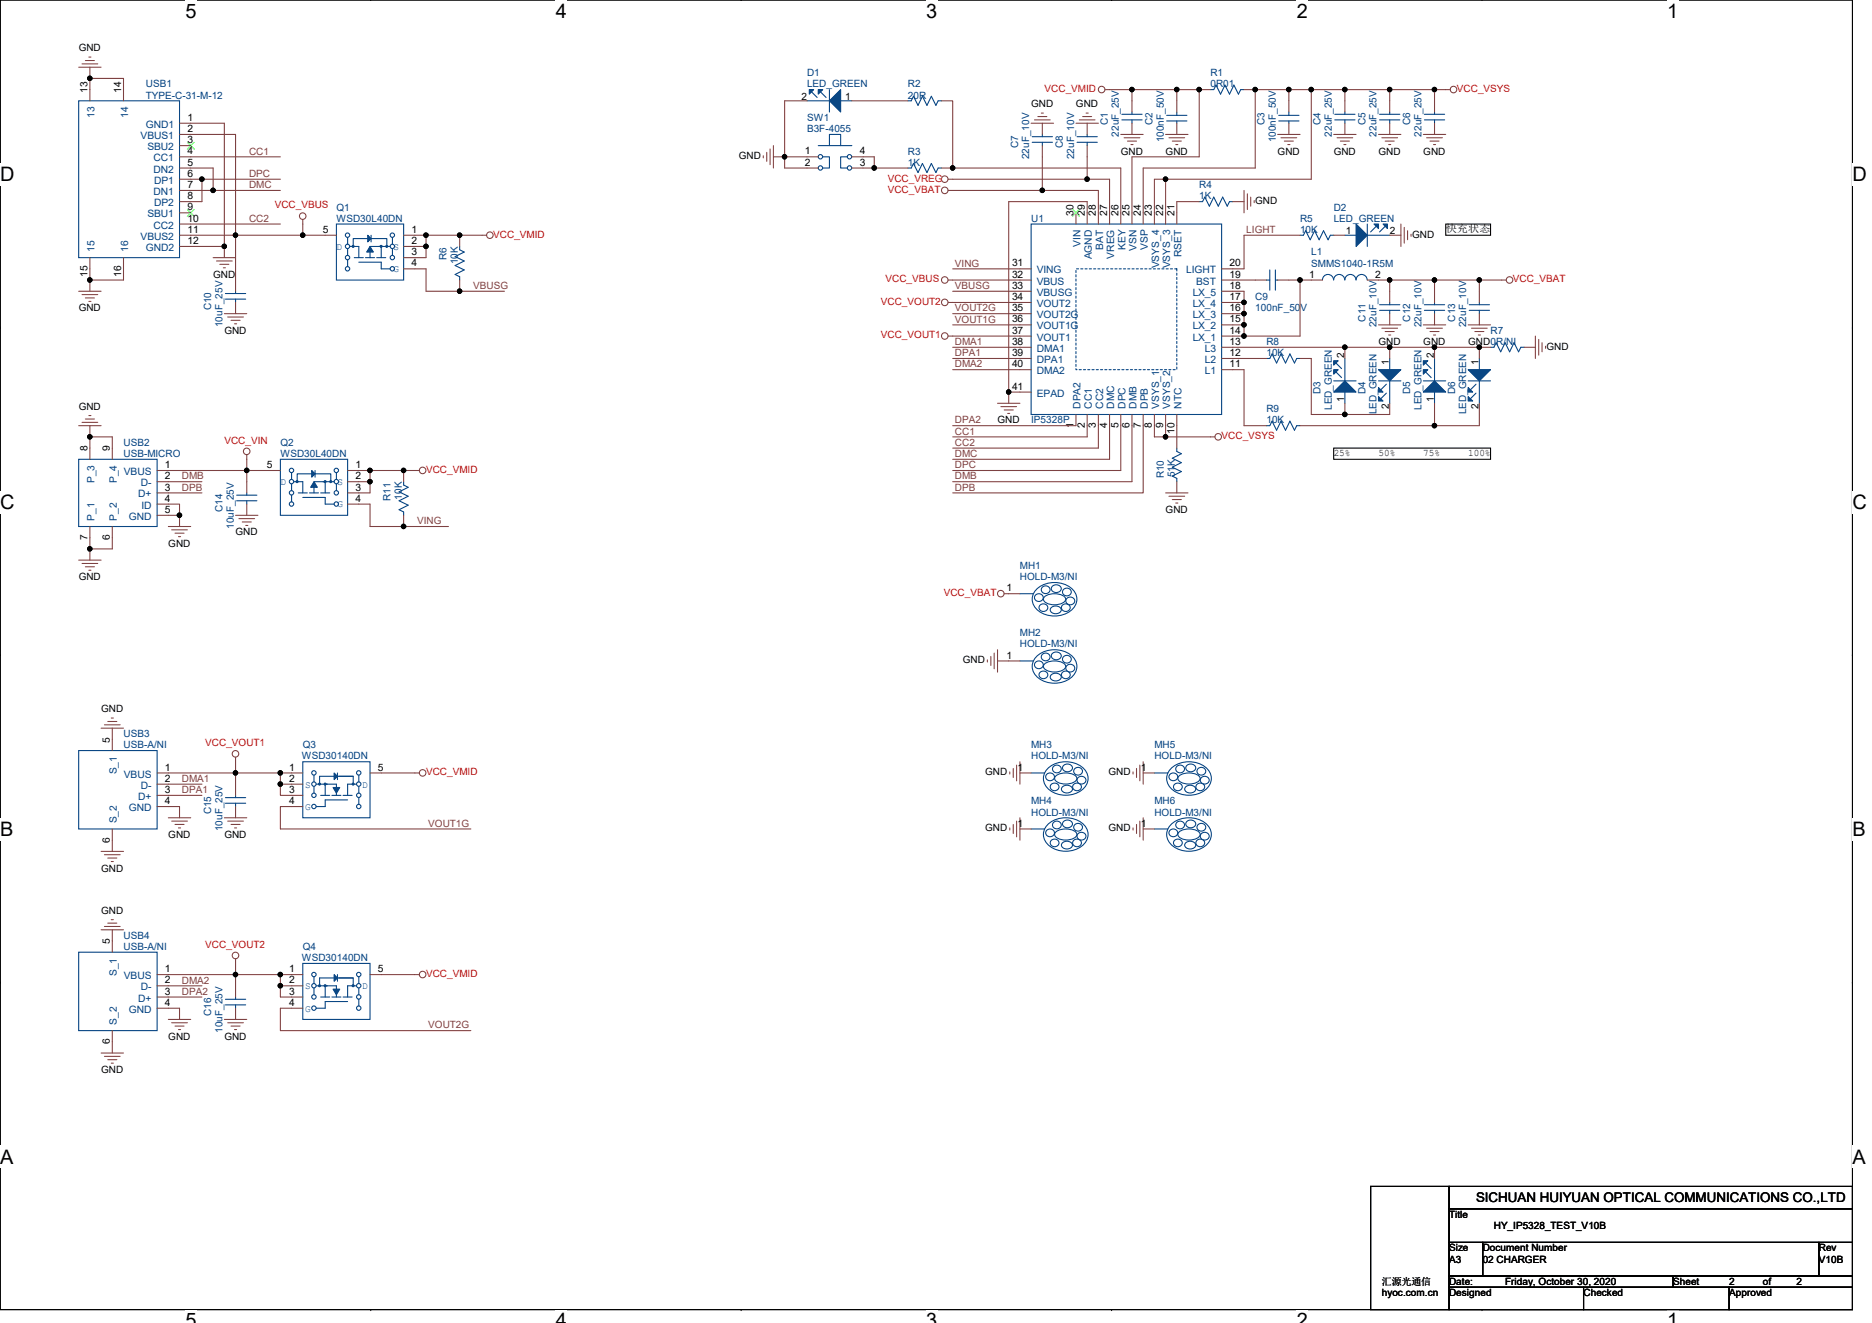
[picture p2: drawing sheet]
<svg xmlns="http://www.w3.org/2000/svg" width="297mm" height="210mm" viewBox="0 0 297 210" stroke-linecap="round" stroke-linejoin="round" font-family="sans-serif">
<defs><g id="words">
<g font-size="3.2">
<text x="29.4" y="2.8">5</text>
<text x="88.2" y="2.8">4</text>
<text x="147" y="2.8">3</text>
<text x="205.8" y="2.8">2</text>
<text x="264.5" y="2.8">1</text>
<text x="0" y="28.8">D</text>
<text x="293.9" y="28.8">D</text>
<text x="0" y="80.8">C</text>
<text x="293.9" y="80.8">C</text>
<text x="0" y="132.7">B</text>
<text x="293.9" y="132.7">B</text>
<text x="0" y="184.7">A</text>
<text x="293.9" y="184.7">A</text>
<text x="29.4" y="210.7">5</text>
<text x="88.2" y="210.7">4</text>
<text x="147" y="210.7">3</text>
<text x="205.8" y="210.7">2</text>
<text x="264.5" y="210.7">1</text>
</g>
<text font-size="2.1" x="234.2" y="190.7">SICHUAN HUIYUAN OPTICAL COMMUNICATIONS CO.,LTD</text>
<g font-size="1.6">
<text x="12.5" y="8.2">GND</text>
<text x="13.9" y="14.8" transform="rotate(-90 13.9 14.8)">13</text>
<text x="19.2" y="14.8" transform="rotate(-90 19.2 14.8)">14</text>
<text x="127.2" y="15.8">2</text>
<text x="134.1" y="15.8">1</text>
<text x="163.6" y="17.1">GND</text>
<text x="170.7" y="17.1">GND</text>
<text x="29.7" y="22.7">3</text>
<text x="29.7" y="19.2">1</text>
<text x="29.7" y="21">2</text>
<text x="29.7" y="24.5">4</text>
<text x="29.7" y="26.3">5</text>
<text x="29.7" y="29.8">7</text>
<text x="29.7" y="28.1">6</text>
<text x="117.2" y="25.3">GND</text>
<text x="127.7" y="24.5">1</text>
<text x="127.7" y="26.3">2</text>
<text x="136.4" y="24.5">4</text>
<text x="136.4" y="26.3">3</text>
<text x="177.8" y="24.5">GND</text>
<text x="185" y="24.5">GND</text>
<text x="202.7" y="24.5">GND</text>
<text x="211.6" y="24.5">GND</text>
<text x="218.7" y="24.5">GND</text>
<text x="225.8" y="24.5">GND</text>
<text x="29.7" y="33.4">9</text>
<text x="29.7" y="35.2">10</text>
<text x="29.7" y="31.6">8</text>
<text x="170.3" y="34.3" transform="rotate(-90 170.3 34.3)">30</text>
<text x="172.1" y="34.3" transform="rotate(-90 172.1 34.3)">29</text>
<text x="173.9" y="34.3" transform="rotate(-90 173.9 34.3)">28</text>
<text x="175.7" y="34.3" transform="rotate(-90 175.7 34.3)">27</text>
<text x="177.5" y="34.3" transform="rotate(-90 177.5 34.3)">26</text>
<text x="179.2" y="34.3" transform="rotate(-90 179.2 34.3)">25</text>
<text x="181" y="34.3" transform="rotate(-90 181 34.3)">24</text>
<text x="182.8" y="34.3" transform="rotate(-90 182.8 34.3)">23</text>
<text x="184.6" y="34.3" transform="rotate(-90 184.6 34.3)">22</text>
<text x="186.3" y="34.3" transform="rotate(-90 186.3 34.3)">21</text>
<text x="199.2" y="32.4">GND</text>
<text x="29.7" y="38.7">12</text>
<text x="29.7" y="37">11</text>
<text x="51.2" y="37">5</text>
<text x="65.3" y="37">1</text>
<text x="65.3" y="38.7">2</text>
<text x="65.3" y="40.5">3</text>
<text x="213.6" y="37.1">1</text>
<text x="220.5" y="37.1">2</text>
<text x="224.1" y="37.7">GND</text>
<text x="229.4" y="36.8">快充状态</text>
<text x="13.9" y="44" transform="rotate(-90 13.9 44)">15</text>
<text x="19.2" y="44" transform="rotate(-90 19.2 44)">16</text>
<text x="33.8" y="44.1">GND</text>
<text x="65.3" y="42.3">4</text>
<text x="160.6" y="42.3">31</text>
<text x="160.6" y="44.1">32</text>
<text x="160.6" y="45.8">33</text>
<text x="160.6" y="47.6">34</text>
<text x="195.1" y="47.6">17</text>
<text x="195.1" y="45.8">18</text>
<text x="195.1" y="42.3">20</text>
<text x="195.1" y="44.1">19</text>
<text x="207.7" y="44.1">1</text>
<text x="218.2" y="44.1">2</text>
<text x="12.5" y="49.4">GND</text>
<text x="35.6" y="53">GND</text>
<text x="160.6" y="49.4">35</text>
<text x="160.6" y="51.2">36</text>
<text x="160.6" y="53">37</text>
<text x="195.1" y="53">14</text>
<text x="195.1" y="51.2">15</text>
<text x="195.1" y="49.4">16</text>
<text x="160.6" y="54.7">38</text>
<text x="160.6" y="56.5">39</text>
<text x="160.6" y="58.3">40</text>
<text x="195.1" y="58.3">11</text>
<text x="195.1" y="56.5">12</text>
<text x="195.1" y="54.7">13</text>
<text x="213.3" y="56.9" transform="rotate(-90 213.3 56.9)">2</text>
<text x="218.7" y="54.8">GND</text>
<text x="220.4" y="58" transform="rotate(-90 220.4 58)">1</text>
<text x="225.8" y="54.8">GND</text>
<text x="227.5" y="56.9" transform="rotate(-90 227.5 56.9)">2</text>
<text x="233" y="54.8">GND0R/NI</text>
<text x="234.6" y="58" transform="rotate(-90 234.6 58)">1</text>
<text x="245.4" y="55.5">GND</text>
<text x="12.5" y="65.1">GND</text>
<text x="160.6" y="61.8">41</text>
<text x="213.3" y="63.8" transform="rotate(-90 213.3 63.8)">1</text>
<text x="220.4" y="64.9" transform="rotate(-90 220.4 64.9)">2</text>
<text x="227.5" y="63.8" transform="rotate(-90 227.5 63.8)">1</text>
<text x="234.6" y="64.9" transform="rotate(-90 234.6 64.9)">2</text>
<text x="13.9" y="71.6" transform="rotate(-90 13.9 71.6)">8</text>
<text x="17.4" y="71.6" transform="rotate(-90 17.4 71.6)">9</text>
<text x="158.3" y="67.2">GND</text>
<text x="170.3" y="67.9" transform="rotate(-90 170.3 67.9)">1</text>
<text x="172.1" y="67.9" transform="rotate(-90 172.1 67.9)">2</text>
<text x="173.9" y="67.9" transform="rotate(-90 173.9 67.9)">3</text>
<text x="175.7" y="67.9" transform="rotate(-90 175.7 67.9)">4</text>
<text x="177.5" y="67.9" transform="rotate(-90 177.5 67.9)">5</text>
<text x="179.2" y="67.9" transform="rotate(-90 179.2 67.9)">6</text>
<text x="181" y="67.9" transform="rotate(-90 181 67.9)">7</text>
<text x="182.8" y="67.9" transform="rotate(-90 182.8 67.9)">8</text>
<text x="184.6" y="67.9" transform="rotate(-90 184.6 67.9)">9</text>
<text x="186.3" y="68.9" transform="rotate(-90 186.3 68.9)">10</text>
<text x="26.2" y="76.1">2</text>
<text x="26.2" y="77.9">3</text>
<text x="26.2" y="74.3">1</text>
<text x="42.4" y="74.3">5</text>
<text x="56.4" y="74.3">1</text>
<text x="56.4" y="76.1">2</text>
<text x="56.4" y="77.9">3</text>
<text x="211.6" y="72.4">25%</text>
<text x="218.7" y="72.4">50%</text>
<text x="225.8" y="72.4">75%</text>
<text x="233" y="72.4">100%</text>
<text x="26.2" y="81.4">5</text>
<text x="26.2" y="79.6">4</text>
<text x="56.4" y="79.6">4</text>
<text x="185" y="81.4">GND</text>
<text x="13.9" y="85.7" transform="rotate(-90 13.9 85.7)">7</text>
<text x="17.4" y="85.7" transform="rotate(-90 17.4 85.7)">6</text>
<text x="26.7" y="86.8">GND</text>
<text x="37.4" y="85">GND</text>
<text x="12.5" y="92.1">GND</text>
<text x="159.7" y="93.9">1</text>
<text x="152.8" y="105.3">GND</text>
<text x="159.7" y="104.5">1</text>
<text x="16" y="113.1">GND</text>
<text x="17.4" y="117.9" transform="rotate(-90 17.4 117.9)">5</text>
<text x="26.2" y="124.1">2</text>
<text x="26.2" y="125.9">3</text>
<text x="26.2" y="122.3">1</text>
<text x="45.9" y="122.3">1</text>
<text x="45.9" y="124.1">2</text>
<text x="45.9" y="125.9">3</text>
<text x="60" y="122.3">5</text>
<text x="156.3" y="123">GND</text>
<text x="161.5" y="122.3">1</text>
<text x="175.9" y="123">GND</text>
<text x="181" y="122.3">1</text>
<text x="26.2" y="127.6">4</text>
<text x="45.9" y="127.6">4</text>
<text x="156.3" y="131.9">GND</text>
<text x="161.5" y="131.2">1</text>
<text x="175.9" y="131.9">GND</text>
<text x="181" y="131.2">1</text>
<text x="17.4" y="133.7" transform="rotate(-90 17.4 133.7)">6</text>
<text x="26.7" y="133">GND</text>
<text x="35.6" y="133">GND</text>
<text x="16" y="138.3">GND</text>
<text x="16" y="145.1">GND</text>
<text x="17.4" y="149.9" transform="rotate(-90 17.4 149.9)">5</text>
<text x="26.2" y="154.3">1</text>
<text x="45.9" y="154.3">1</text>
<text x="60" y="154.3">5</text>
<text x="26.2" y="159.6">4</text>
<text x="26.2" y="156.1">2</text>
<text x="26.2" y="157.9">3</text>
<text x="45.9" y="156.1">2</text>
<text x="45.9" y="157.9">3</text>
<text x="45.9" y="159.6">4</text>
<text x="17.4" y="165.7" transform="rotate(-90 17.4 165.7)">6</text>
<text x="26.7" y="165">GND</text>
<text x="35.6" y="165">GND</text>
<text x="16" y="170.3">GND</text>
<text x="229.9" y="193.3">Title</text>
<text x="237" y="195.1">HY_IP5328_TEST_V10B</text>
<text x="219.3" y="203.9">汇源光通信</text>
<text x="229.9" y="200.4">A3</text>
<text x="229.9" y="198.6">Size</text>
<text x="229.9" y="203.9">Date:</text>
<text x="235.3" y="200.4">02 CHARGER</text>
<text x="235.3" y="198.6">Document Number</text>
<text x="238.8" y="203.9">Friday, October 30, 2020</text>
<text x="265.5" y="203.9">Sheet</text>
<text x="274.4" y="203.9">2</text>
<text x="279.7" y="203.9">of</text>
<text x="285" y="203.9">2</text>
<text x="288.6" y="198.6">Rev</text>
<text x="288.6" y="200.4">V10B</text>
<text x="219.3" y="205.7">hyoc.com.cn</text>
<text x="229.9" y="205.7">Designed</text>
<text x="251.3" y="205.7">Checked</text>
<text x="274.4" y="205.7">Approved</text>
</g>
<g font-size="1.6" fill="#004080">
<text x="23.2" y="13.9">USB1</text>
<text x="23.2" y="15.6">TYPE-C-31-M-12</text>
<text x="128.1" y="12.1">D1</text>
<text x="128.1" y="13.9">LED_GREEN</text>
<text x="144.1" y="13.9">R2</text>
<text x="144.1" y="15.6">20R</text>
<text x="192.1" y="12.1">R1</text>
<text x="192.1" y="13.9">0R01</text>
<text x="15" y="18.7" transform="rotate(-90 15 18.7)">13</text>
<text x="20.3" y="18.7" transform="rotate(-90 20.3 18.7)">14</text>
<text x="22.3" y="22.1">VBUS1</text>
<text x="23.1" y="20.3">GND1</text>
<text x="23.4" y="23.8">SBU2</text>
<text x="128.1" y="19.2">SW1</text>
<text x="128.1" y="21">B3F-4055</text>
<text x="161.5" y="23.5" transform="rotate(-90 161.5 23.5)">C7</text>
<text x="168.7" y="23.5" transform="rotate(-90 168.7 23.5)">C8</text>
<text x="175.8" y="19.9" transform="rotate(-90 175.8 19.9)">C1</text>
<text x="177.5" y="21.7" transform="rotate(-90 177.5 21.7)">22uF_25V</text>
<text x="182.9" y="19.9" transform="rotate(-90 182.9 19.9)">C2</text>
<text x="184.7" y="22.6" transform="rotate(-90 184.7 22.6)">100nF_50V</text>
<text x="200.7" y="19.9" transform="rotate(-90 200.7 19.9)">C3</text>
<text x="202.4" y="22.6" transform="rotate(-90 202.4 22.6)">100nF_50V</text>
<text x="209.5" y="19.9" transform="rotate(-90 209.5 19.9)">C4</text>
<text x="211.3" y="21.7" transform="rotate(-90 211.3 21.7)">22uF_25V</text>
<text x="216.7" y="19.9" transform="rotate(-90 216.7 19.9)">C5</text>
<text x="218.4" y="21.7" transform="rotate(-90 218.4 21.7)">22uF_25V</text>
<text x="223.8" y="19.9" transform="rotate(-90 223.8 19.9)">C6</text>
<text x="225.5" y="21.7" transform="rotate(-90 225.5 21.7)">22uF_25V</text>
<text x="24.4" y="25.6">CC1</text>
<text x="24.4" y="27.4">DN2</text>
<text x="24.5" y="29.2">DP1</text>
<text x="144.1" y="24.5">R3</text>
<text x="144.1" y="26.3">1K</text>
<text x="163.3" y="25.3" transform="rotate(-90 163.3 25.3)">22uF_10V</text>
<text x="170.4" y="25.3" transform="rotate(-90 170.4 25.3)">22uF_10V</text>
<text x="190.3" y="29.9">R4</text>
<text x="23.4" y="34.5">SBU1</text>
<text x="24.4" y="30.9">DN1</text>
<text x="24.5" y="32.7">DP2</text>
<text x="53.4" y="33.4">Q1</text>
<text x="53.4" y="35.2">WSD30L40DN</text>
<text x="163.6" y="35.2">U1</text>
<text x="190.3" y="31.6">1K</text>
<text x="206.3" y="35.2">R5</text>
<text x="211.6" y="33.4">D2</text>
<text x="211.6" y="35.2">LED_GREEN</text>
<text x="15" y="40" transform="rotate(-90 15 40)">15</text>
<text x="20.3" y="40" transform="rotate(-90 20.3 40)">16</text>
<text x="22.3" y="38.1">VBUS2</text>
<text x="23.1" y="39.8">GND2</text>
<text x="24.4" y="36.3">CC2</text>
<text x="53.4" y="39.6">D</text>
<text x="62.4" y="39.6">S</text>
<text x="70.9" y="41.3" transform="rotate(-90 70.9 41.3)">R6</text>
<text x="72.6" y="42" transform="rotate(-90 72.6 42)">10K</text>
<text x="171.5" y="39.2" transform="rotate(-90 171.5 39.2)">VIN</text>
<text x="173.2" y="41.2" transform="rotate(-90 173.2 41.2)">AGND</text>
<text x="175" y="39.6" transform="rotate(-90 175 39.6)">BAT</text>
<text x="176.8" y="41.1" transform="rotate(-90 176.8 41.1)">VREG</text>
<text x="178.6" y="39.7" transform="rotate(-90 178.6 39.7)">KEY</text>
<text x="180.4" y="39.8" transform="rotate(-90 180.4 39.8)">VSN</text>
<text x="182.1" y="39.7" transform="rotate(-90 182.1 39.7)">VSP</text>
<text x="187.5" y="40.8" transform="rotate(-90 187.5 40.8)">RSET</text>
<text x="206.3" y="37">10K</text>
<text x="208.1" y="40.5">L1</text>
<text x="62.4" y="43.2">G</text>
<text x="164.5" y="43.4">VING</text>
<text x="164.5" y="45.2">VBUS</text>
<text x="164.5" y="46.9">VBUSG</text>
<text x="183.9" y="42.6" transform="rotate(-90 183.9 42.6)">VSYS_4</text>
<text x="185.7" y="42.6" transform="rotate(-90 185.7 42.6)">VSYS_3</text>
<text x="188.2" y="43.4">LIGHT</text>
<text x="189.2" y="46.9">LX_5</text>
<text x="189.8" y="45.2">BST</text>
<text x="199.2" y="47.6">C9</text>
<text x="208.1" y="42.3">SMMS1040-1R5M</text>
<text x="33.5" y="49.3" transform="rotate(-90 33.5 49.3)">C10</text>
<text x="35.3" y="51.9" transform="rotate(-90 35.3 51.9)">10uF_25V</text>
<text x="164.5" y="48.7">VOUT2</text>
<text x="164.5" y="50.5">VOUT2G</text>
<text x="164.5" y="52.3">VOUT1G</text>
<text x="189.2" y="52.3">LX_2</text>
<text x="189.2" y="50.5">LX_3</text>
<text x="189.2" y="48.7">LX_4</text>
<text x="199.2" y="49.4">100nF_50V</text>
<text x="216.7" y="51" transform="rotate(-90 216.7 51)">C11</text>
<text x="218.4" y="51.9" transform="rotate(-90 218.4 51.9)">22uF_10V</text>
<text x="223.8" y="51" transform="rotate(-90 223.8 51)">C12</text>
<text x="225.5" y="51.9" transform="rotate(-90 225.5 51.9)">22uF_10V</text>
<text x="230.9" y="51" transform="rotate(-90 230.9 51)">C13</text>
<text x="232.7" y="51.9" transform="rotate(-90 232.7 51.9)">22uF_10V</text>
<text x="236.5" y="53">R7</text>
<text x="164.5" y="54.1">VOUT1</text>
<text x="164.5" y="55.8">DMA1</text>
<text x="164.5" y="57.6">DPA1</text>
<text x="164.5" y="59.4">DMA2</text>
<text x="189.2" y="54.1">LX_1</text>
<text x="191.2" y="59.4">L1</text>
<text x="191.2" y="57.6">L2</text>
<text x="191.2" y="55.8">L3</text>
<text x="201" y="54.8">R8</text>
<text x="201" y="56.5">10K</text>
<text x="164.5" y="62.9">EPAD</text>
<text x="171.5" y="64.9" transform="rotate(-90 171.5 64.9)">DPA2</text>
<text x="173.2" y="64.9" transform="rotate(-90 173.2 64.9)">CC1</text>
<text x="175" y="64.9" transform="rotate(-90 175 64.9)">CC2</text>
<text x="176.8" y="64.9" transform="rotate(-90 176.8 64.9)">DMC</text>
<text x="178.6" y="64.9" transform="rotate(-90 178.6 64.9)">DPC</text>
<text x="180.4" y="64.9" transform="rotate(-90 180.4 64.9)">DMB</text>
<text x="182.1" y="64.9" transform="rotate(-90 182.1 64.9)">DPB</text>
<text x="183.9" y="64.9" transform="rotate(-90 183.9 64.9)">VSYS_1</text>
<text x="185.7" y="64.9" transform="rotate(-90 185.7 64.9)">VSYS_2</text>
<text x="187.5" y="64.9" transform="rotate(-90 187.5 64.9)">NTC</text>
<text x="201" y="65.4">R9</text>
<text x="209.5" y="62.6" transform="rotate(-90 209.5 62.6)">D3</text>
<text x="211.3" y="65.1" transform="rotate(-90 211.3 65.1)">LED_GREEN</text>
<text x="216.7" y="62.6" transform="rotate(-90 216.7 62.6)">D4</text>
<text x="218.4" y="65.8" transform="rotate(-90 218.4 65.8)">LED_GREEN</text>
<text x="223.8" y="62.6" transform="rotate(-90 223.8 62.6)">D5</text>
<text x="225.5" y="65.1" transform="rotate(-90 225.5 65.1)">LED_GREEN</text>
<text x="230.9" y="62.6" transform="rotate(-90 230.9 62.6)">D6</text>
<text x="232.7" y="65.8" transform="rotate(-90 232.7 65.8)">LED_GREEN</text>
<text x="19.6" y="70.8">USB2</text>
<text x="44.5" y="70.8">Q2</text>
<text x="163.6" y="67.2">IP5328P</text>
<text x="201" y="67.2">10K</text>
<text x="15" y="76.7" transform="rotate(-90 15 76.7)">P_3</text>
<text x="18.6" y="76.7" transform="rotate(-90 18.6 76.7)">P_4</text>
<text x="19.6" y="72.5">USB-MICRO</text>
<text x="19.6" y="75.4">VBUS</text>
<text x="22.3" y="77.2">D-</text>
<text x="44.5" y="72.5">WSD30L40DN</text>
<text x="44.5" y="77">D</text>
<text x="53.5" y="77">S</text>
<text x="184.7" y="75.9" transform="rotate(-90 184.7 75.9)">R10</text>
<text x="186.4" y="75.7" transform="rotate(-90 186.4 75.7)">51K</text>
<text x="15" y="82.7" transform="rotate(-90 15 82.7)">P_1</text>
<text x="18.6" y="82.7" transform="rotate(-90 18.6 82.7)">P_2</text>
<text x="20.5" y="82.5">GND</text>
<text x="21.9" y="79">D+</text>
<text x="22.4" y="80.7">ID</text>
<text x="35.3" y="81.3" transform="rotate(-90 35.3 81.3)">C14</text>
<text x="37.1" y="83.9" transform="rotate(-90 37.1 83.9)">10uF_25V</text>
<text x="53.5" y="80.5">G</text>
<text x="62" y="79.5" transform="rotate(-90 62 79.5)">R11</text>
<text x="63.8" y="79.3" transform="rotate(-90 63.8 79.3)">10K</text>
<text x="161.8" y="90.3">MH1</text>
<text x="161.8" y="92.1">HOLD-M3/NI</text>
<text x="161.8" y="101">MH2</text>
<text x="161.8" y="102.8">HOLD-M3/NI</text>
<text x="19.6" y="117">USB3</text>
<text x="19.6" y="118.8">USB-A/NI</text>
<text x="48" y="118.8">Q3</text>
<text x="163.6" y="118.8">MH3</text>
<text x="183.2" y="118.8">MH5</text>
<text x="18.6" y="122.9" transform="rotate(-90 18.6 122.9)">S_1</text>
<text x="19.6" y="123.4">VBUS</text>
<text x="22.3" y="125.2">D-</text>
<text x="47.9" y="120.5">WSD30140DN</text>
<text x="48.4" y="125">S</text>
<text x="57.5" y="125">D</text>
<text x="163.6" y="120.5">HOLD-M3/NI</text>
<text x="183.2" y="120.5">HOLD-M3/NI</text>
<text x="18.6" y="130.7" transform="rotate(-90 18.6 130.7)">S_2</text>
<text x="20.5" y="128.7">GND</text>
<text x="21.9" y="127">D+</text>
<text x="33.5" y="129.3" transform="rotate(-90 33.5 129.3)">C15</text>
<text x="35.3" y="131.9" transform="rotate(-90 35.3 131.9)">10uF_25V</text>
<text x="48.4" y="128.5">G</text>
<text x="163.6" y="127.7">MH4</text>
<text x="163.6" y="129.4">HOLD-M3/NI</text>
<text x="183.2" y="127.7">MH6</text>
<text x="183.2" y="129.4">HOLD-M3/NI</text>
<text x="19.6" y="149">USB4</text>
<text x="18.6" y="154.9" transform="rotate(-90 18.6 154.9)">S_1</text>
<text x="19.6" y="150.8">USB-A/NI</text>
<text x="19.6" y="155.4">VBUS</text>
<text x="47.9" y="152.5">WSD30140DN</text>
<text x="48" y="150.8">Q4</text>
<text x="20.5" y="160.7">GND</text>
<text x="21.9" y="159">D+</text>
<text x="22.3" y="157.2">D-</text>
<text x="33.5" y="161.3" transform="rotate(-90 33.5 161.3)">C16</text>
<text x="48.4" y="157">S</text>
<text x="48.4" y="160.5">G</text>
<text x="57.5" y="157">D</text>
<text x="18.6" y="162.7" transform="rotate(-90 18.6 162.7)">S_2</text>
<text x="35.3" y="163.9" transform="rotate(-90 35.3 163.9)">10uF_25V</text>
</g>
<g font-size="1.6" fill="#f00">
<text x="165.8" y="14.6">VCC_VMID</text>
<text x="231.2" y="14.6">VCC_VSYS</text>
<text x="140.9" y="28.8">VCC_VREG</text>
<text x="43.6" y="33.1">VCC_VBUS</text>
<text x="140.9" y="30.6">VCC_VBAT</text>
<text x="78.3" y="37.7">VCC_VMID</text>
<text x="140.5" y="44.8">VCC_VBUS</text>
<text x="240.1" y="44.8">VCC_VBAT</text>
<text x="139.8" y="48.4">VCC_VOUT2</text>
<text x="139.8" y="53.7">VCC_VOUT1</text>
<text x="35.6" y="70.4">VCC_VIN</text>
<text x="193.8" y="69.7">VCC_VSYS</text>
<text x="67.6" y="75">VCC_VMID</text>
<text x="149.8" y="94.6">VCC_VBAT</text>
<text x="32.6" y="118.4">VCC_VOUT1</text>
<text x="67.6" y="123">VCC_VMID</text>
<text x="32.6" y="150.4">VCC_VOUT2</text>
<text x="67.6" y="155">VCC_VMID</text>
</g>
<g font-size="1.6" fill="#804040">
<text x="39.5" y="24.5">CC1</text>
<text x="39.5" y="28.1">DPC</text>
<text x="39.5" y="29.9">DMC</text>
<text x="39.5" y="35.2">CC2</text>
<text x="197.8" y="37">LIGHT</text>
<text x="75.1" y="45.9">VBUSG</text>
<text x="151.5" y="42.3">VING</text>
<text x="151.5" y="45.9">VBUSG</text>
<text x="151.5" y="49.4">VOUT2G</text>
<text x="151.5" y="51.2">VOUT1G</text>
<text x="151.5" y="54.8">DMA1</text>
<text x="151.5" y="56.5">DPA1</text>
<text x="151.5" y="58.3">DMA2</text>
<text x="151.5" y="69">CC1</text>
<text x="151.5" y="70.8">CC2</text>
<text x="151.5" y="67.2">DPA2</text>
<text x="28.8" y="76.1">DMB</text>
<text x="28.8" y="77.9">DPB</text>
<text x="151.5" y="72.5">DMC</text>
<text x="151.5" y="74.3">DPC</text>
<text x="151.5" y="76.1">DMB</text>
<text x="151.5" y="77.9">DPB</text>
<text x="66.2" y="83.2">VING</text>
<text x="28.8" y="124.1">DMA1</text>
<text x="28.8" y="125.9">DPA1</text>
<text x="68" y="131.2">VOUT1G</text>
<text x="28.8" y="156.1">DMA2</text>
<text x="28.8" y="157.9">DPA2</text>
<text x="68" y="163.2">VOUT2G</text>
</g>
</g></defs>
<path d="M0 0h293.9v207.9h-293.9z" fill="none" stroke="#000" stroke-width=".17"/>
<g fill="#fff">
<path d="M29.4 0h1.8v3.5h-1.8z"/>
<path d="M29.4 207.9h1.8v2h-1.8z"/>
</g>
<path d="M58.8 0h.1M58.8 207.9h.1" fill="none" stroke="#000" stroke-width=".17"/>
<g fill="#fff">
<path d="M88.2 0h1.8v3.5h-1.8z"/>
<path d="M88.2 207.9h1.8v2h-1.8z"/>
</g>
<path d="M117.6 0h.1M117.6 207.9h.1" fill="none" stroke="#000" stroke-width=".17"/>
<g fill="#fff">
<path d="M147 0h1.7v3.5h-1.7z"/>
<path d="M147 207.9h1.7v2h-1.7z"/>
</g>
<path d="M176.4 0h.1M176.4 207.9h.1" fill="none" stroke="#000" stroke-width=".17"/>
<g fill="#fff">
<path d="M205.8 0h1.7v3.5h-1.7z"/>
<path d="M205.8 207.9h1.7v2h-1.7z"/>
</g>
<path d="M235.2 0h.1M235.2 207.9h.1" fill="none" stroke="#000" stroke-width=".17"/>
<g fill="#fff">
<path d="M264.5 0h1.8v3.5h-1.8z"/>
<path d="M264.5 207.9h1.8v2h-1.8z"/>
<path d="M0 26h2.3v3.5h-2.3z"/>
<path d="M293.9 26h2.3v3.5h-2.3z"/>
<path d="M0 77.9h2.3v3.5h-2.3z"/>
<path d="M293.9 77.9h2.3v3.5h-2.3z"/>
</g>
<path d="M0 52h.1M293.9 52h.1" fill="none" stroke="#000" stroke-width=".17"/>
<g fill="#fff">
<path d="M0 129.9h2.1v3.5h-2.1z"/>
<path d="M293.9 129.9h2.1v3.5h-2.1z"/>
</g>
<path d="M0 103.9h.1M293.9 103.9h.1" fill="none" stroke="#000" stroke-width=".17"/>
<g fill="#fff">
<path d="M0 181.9h2.2v3.5h-2.2z"/>
<path d="M293.9 181.9h2.2v3.5h-2.2z"/>
</g>
<path d="M229.4 35.6h7.1v1.7h-7.1zM211.6 71.1h24.9v1.8h-24.9zM0 155.9h.1M293.9 155.9h.1M229.9 188.3h64v3.6h-64zM229.9 191.9h64v5.3h-64zM229.9 197.2h5.4v5.3h-5.4zM235.3 197.2h53.3v5.3h-53.3zM288.6 197.2h5.3v5.3h-5.3zM229.9 202.5h35.6v1.8h-35.6zM265.5 202.5h28.4v1.8h-28.4z" fill="none" stroke="#000" stroke-width=".17"/>
<g fill="none" stroke="#804040" stroke-width=".17">
<path d="M12.5 10.7h3.5M13 10.1h2.5M13.5 9.6h1.5M14.1 9.1h.3M163.6 19.6h3.6M164.1 19h2.5M164.7 18.5h1.4M165.2 17.9h.4M170.7 19.6h3.6M171.3 19h2.5M171.8 18.5h1.4M172.3 17.9h.4"/>
<path d="M175.3 14.2h.8M229.4 14.2h.7M48 34.8v.8M76.5 37.3h.7M121.1 24.7v.4M121.7 24.2v1.4M122.2 23.6v2.5M122.7 23.1v3.6M150.4 28.4h.8M150.4 30.2h.8M177.8 21.3h3.6M178.4 21.9h2.5"/>
<path d="M178.9 22.4h1.4M179.4 22.9h.4M185 21.3h3.5M185.5 21.9h2.5M186 22.4h1.4M186.6 22.9h.3M197.4 30.2v3.6M197.9 30.8v2.5M198.5 31.3v1.4M199 31.8v.4M202.7 21.3h3.6M203.3 21.9h2.5"/>
<path d="M203.8 22.4h1.4M204.3 22.9h.4M211.6 21.3h3.6M212.1 21.9h2.5M212.7 22.4h1.4M213.2 22.9h.4M218.7 21.3h3.6M219.3 21.9h2.5M219.8 22.4h1.4M220.3 22.9h.4M222.3 35.6v3.5M222.8 36.1v2.5"/>
<path d="M223.3 36.6v1.5M223.9 37.2v.3M225.8 21.3h3.6M226.4 21.9h2.5M226.9 22.4h1.4M227.5 22.9h.3M12.5 46.2h3.5M13 46.8h2.5M13.5 47.3h1.5M14.1 47.8h.3M33.8 40.9h3.6M34.4 41.4h2.4"/>
<path d="M34.9 42h1.4M35.4 42.5h.4M35.6 49.8h3.6M36.1 50.3h2.5M36.7 50.8h1.4M37.2 51.4h.3M150.4 44.4h.8M150.4 48h.8M150.4 53.3h.8M218.7 51.6h3.6M219.3 52.1h2.5M219.8 52.6h1.4"/>
<path d="M220.3 53.2h.4M225.8 51.6h3.6M226.4 52.1h2.5M226.9 52.6h1.4M227.5 53.2h.3M233 51.6h3.5M233.5 52.1h2.5M234 52.6h1.5M234.6 53.2h.3M238.3 44.4h.7M243.6 53.3v3.6M244.2 53.9v2.5"/>
<path d="M244.7 54.4v1.4M245.2 54.9v.4M12.5 67.6h3.5M13 67h2.5M13.5 66.5h1.5M14.1 66h.3M39.2 72.2v.7M65.8 74.7h.7M158.3 64h3.5M158.8 64.5h2.5M159.3 65.1h1.5M159.9 65.6h.3"/>
<path d="M185 78.2h3.5M185.5 78.8h2.5M186 79.3h1.4M186.6 79.8h.3M192.1 69.3h.7M12.5 88.9h3.5M13 89.4h2.5M13.5 90h1.5M14.1 90.5h.3M26.7 83.6h3.6M27.2 84.1h2.5M27.8 84.6h1.4"/>
<path d="M28.3 85.2h.4M37.4 81.8h3.5M37.9 82.3h2.5M38.4 82.8h1.5M39 83.4h.3M159.3 94.2h.8M16 115.6h3.6M16.6 115h2.5M17.1 114.5h1.4M17.6 114h.4M156.7 104.7v.4M157.2 104.2v1.4"/>
<path d="M157.8 103.7v2.5M158.3 103.1v3.6M16 135.1h3.6M16.6 135.7h2.5M17.1 136.2h1.4M17.6 136.7h.4M26.7 129.8h3.6M27.2 130.3h2.5M27.8 130.9h1.4M28.3 131.4h.4M35.6 129.8h3.6M36.1 130.3h2.5"/>
<path d="M36.7 130.9h1.4M37.2 131.4h.3M37.4 120.2v.7M65.8 122.7h.7M160.2 122.5v.4M160.2 131.4v.3M160.8 122v1.4M160.8 130.9v1.4M161.3 121.4v2.5M161.3 130.3v2.5M161.8 120.9v3.6M161.8 129.8v3.6"/>
<path d="M179.8 122.5v.4M179.8 131.4v.3M180.3 122v1.4M180.3 130.9v1.4M180.9 121.4v2.5M180.9 130.3v2.5M181.4 120.9v3.6M181.4 129.8v3.6M16 147.6h3.6M16.6 147h2.5M17.1 146.5h1.4M17.6 146h.4"/>
<path d="M37.4 152.2v.7M65.8 154.7h.7M16 167.1h3.6M16.6 167.7h2.5M17.1 168.2h1.4M17.6 168.7h.4M26.7 161.8h3.6M27.2 162.3h2.5M27.8 162.9h1.4M28.3 163.4h.4M35.6 161.8h3.6M36.1 162.3h2.5"/>
<path d="M36.7 162.9h1.4M37.2 163.4h.3"/>
<circle cx="174.8" cy="14.2" r=".52"/>
<circle cx="230.6" cy="14.2" r=".52"/>
<circle cx="48" cy="34.3" r=".52"/>
<circle cx="77.7" cy="37.3" r=".52"/>
<circle cx="149.9" cy="28.4" r=".52"/>
<circle cx="149.9" cy="30.2" r=".52"/>
<circle cx="149.9" cy="53.3" r=".52"/>
<circle cx="149.9" cy="44.4" r=".52"/>
<circle cx="149.9" cy="48" r=".52"/>
<circle cx="239.5" cy="44.4" r=".52"/>
<circle cx="39.1" cy="71.6" r=".52"/>
<circle cx="67.1" cy="74.7" r=".52"/>
<circle cx="193.3" cy="69.3" r=".52"/>
<circle cx="158.8" cy="94.2" r=".52"/>
<circle cx="37.4" cy="119.6" r=".52"/>
<circle cx="67.1" cy="122.7" r=".52"/>
<circle cx="37.4" cy="151.6" r=".52"/>
<circle cx="67.1" cy="154.7" r=".52"/>
</g>
<path d="M217.9 188.6h11.7v10.7h-11.7z" fill="#fff"/>
<path d="M217.5 188.3h12.4v19.6h-12.4zM229.9 188.3h64v3.6h-64zM229.9 191.9h64v5.3h-64zM229.9 197.2h5.4v5.3h-5.4zM235.3 197.2h53.3v5.3h-53.3zM288.6 197.2h5.3v5.3h-5.3zM229.9 204.3h21.4v3.6h-21.4zM229.9 202.5h35.6v1.8h-35.6zM251.3 204.3h23.1v3.6h-23.1zM265.5 202.5h28.4v1.8h-28.4zM274.4 204.3h19.5v3.6h-19.5z" fill="none" stroke="#000" stroke-width=".17"/>
<path d="M217.9 188.6h11.7v10.7h-11.7z" fill="#fff"/>
<path d="M217.5 188.3h12.4v19.6h-12.4zM229.9 188.3h64v3.6h-64zM229.9 191.9h64v5.3h-64zM229.9 197.2h5.4v5.3h-5.4zM235.3 197.2h53.3v5.3h-53.3zM288.6 197.2h5.3v5.3h-5.3zM229.9 204.3h21.4v3.6h-21.4zM229.9 202.5h35.6v1.8h-35.6zM251.3 204.3h23.1v3.6h-23.1zM265.5 202.5h28.4v1.8h-28.4zM274.4 204.3h19.5v3.6h-19.5z" fill="none" stroke="#000" stroke-width=".17"/>
<path d="M217.9 188.6h11.7v10.7h-11.7z" fill="#fff"/>
<path d="M217.5 188.3h12.4v19.6h-12.4zM229.9 204.3h21.4v3.6h-21.4zM251.3 204.3h23.1v3.6h-23.1zM274.4 204.3h19.5v3.6h-19.5z" fill="none" stroke="#000" stroke-width=".17"/>
<g fill="none" stroke="#004080" stroke-width=".17">
<path d="M12.5 16h16v24.9h-16zM128.1 16h3.5M128.8 14.6l.9 .9M130.2 14.6l.9 .9M131.6 14.2v3.6M133.4 16h1.8M144.1 16h.5l.3-.7 .8 1.4 .7-1.4 .7 1.4 .7-1.4 .7 1.4 .4-.7h.5M178 19h3.2M178 18.1h3.2M179.6 17.8v.3M179.6 19v.6M185.1 18.3h3.2"/>
<path d="M185.1 19.2h3.2M186.7 19.2v.4M186.7 17.8v.5M192.1 14.2h.5l.4-.7 .7 1.4 .7-1.4 .7 1.4 .7-1.4 .7 1.4 .4-.7h.5M202.9 18.3h3.2M202.9 19.2h3.2M204.5 19.2v.4M204.5 17.8v.5M211.8 19h3.2M211.8 18.1h3.2M213.4 17.8v.3M213.4 19v.6"/>
<path d="M218.9 19h3.2M218.9 18.1h3.2M220.5 17.8v.3M220.5 19v.6M226 19h3.2M226 18.1h3.2M227.6 17.8v.3M227.6 19v.6M53.4 35.6h10.6v8.8h-10.6zM55.2 37.7v1.1M55.2 39.5v1M55.5 39.1h1.4v1.8"/>
<path d="M58.4 37.9h-2.4v1.2M58.7 39.1h1.8v1.8M58.9 37.9v.5M58.9 37.3v.6h2.5v1.2M60.1 39.1h1.8M62.3 37.7v1.1M62.3 39.5v1M72.9 39.1v.5l.8 .4-1.5 .7 1.5 .7-1.5 .7 1.5 .7-1.5 .8 .7 .3v.5M129.8 23.1h5.4M130.6 24.9h1v1.8h-1M131.6 23.1v-1.8h1.8v1.8M134.4 24.9h-1v1.8h1"/>
<path d="M144.1 26.7h.5l.3-.7 .8 1.4 .7-1.4 .7 1.4 .7-1.4 .7 1.4 .4-.7h.5M163.6 35.6h30.2v30.2h-30.2zM163.8 22.6h3.2M163.8 21.7h3.2M165.4 21.3v.4M165.4 22.6v.5M170.9 22.6h3.2M170.9 21.7h3.2M172.5 21.3v.4M172.5 22.6v.5M190.3 32h.5l.4-.7 .7 1.4 .7-1.4 .7 1.4 .7-1.4 .7 1.4 .4-.7h.5M206.3 37.3h.5l.4-.7 .7 1.5 .7-1.5 .7 1.5 .7-1.5 .7 1.5 .4-.8h.5"/>
<path d="M213.4 37.3h1.8M217 35.6v3.5M217 37.3h3.5M218.4 35.9l-.9 .9M219.8 35.9l-.9 .9M35.8 47.5h3.2M35.8 46.6h3.2M37.4 46.2v.4M37.4 47.5v.5M55.2 41.3v1M56.2 40.9h1.5M56.9 41.6h3.6v1.1h1.4"/>
<path d="M58 40.9h1.4M58.7 40v.9M59.8 40.9h1.4M201 56.9h.5l.3-.7 .8 1.4 .7-1.4 .7 1.4 .7-1.4 .7 1.4 .4-.7h.5M201 44.4h.5M201.5 42.8v3.3M202.4 44.4h.3M202.4 42.8v3.3M211.6 44.4a.88 .88 0 0 0-.9-.8 .88 .88 0 0 0-.9 .8M212 59l.9 .9M212 57.6l.9 .9M213.4 44.4a.88 .88 0 0 0-.9-.8 .88 .88 0 0 0-.9 .8"/>
<path d="M213.4 56.9v3.6M216.9 44.4a.89 .89 0 0 0-.9-.8 .89 .89 0 0 0-.8 .8 .88 .88 0 0 0-.9-.8 .88 .88 0 0 0-.9 .8M218.9 49.3h3.2M218.9 48.4h3.2M220.5 48v.4M220.5 49.3v.5M220.5 56.9v1.8M226 49.3h3.2M226 48.4h3.2M226.2 59l.9 .9M226.2 57.6l.9 .9M227.6 56.9v3.6"/>
<path d="M227.6 48v.4M227.6 49.3v.5M233.1 49.3h3.2M233.1 48.4h3.2M234.7 56.9v1.8M234.7 48v.4M234.7 49.3v.5M236.5 55.1h.5l.4-.7 .7 1.4 .7-1.4 .7 1.4 .7-1.4 .8 1.4 .3-.7h.5M12.5 72.9h12.4v10.7h-12.4zM37.5 79.5h3.3M37.5 78.6h3.3M39.2 78.2v.4"/>
<path d="M39.2 79.5v.5M44.5 72.9h10.7v8.9h-10.7zM46.3 75v1.1M46.3 76.8v1.1M46.3 78.6v1.1M46.6 76.5h1.4v1.7M47.3 78.2h1.5M48 79h3.6v1h1.4M49.1 78.2h1.4M49.5 75.2h-2.3v1.3M49.8 76.5h1.8v1.7M49.8 77.3v.9"/>
<path d="M50 75.2v.5M50 74.7v.5h2.5v1.3M50.9 78.2h1.4M51.2 76.5h1.8M53.4 75v1.1M53.4 76.8v1.1M64 76.5v.5l.8 .3-1.5 .8 1.5 .7-1.5 .7 1.5 .7-1.5 .7 .7 .4v.5M186.7 71.1v.5l.7 .4-1.4 .7 1.4 .7-1.4 .7 1.4 .7-1.4 .8 .7 .3v.6M201 67.6h.5l.3-.8 .8 1.5 .7-1.5 .7 1.5 .7-1.5 .7 1.5 .4-.7h.5M211.6 60.5h3.6M213.4 62.2v1.8M218.7 60.5h3.6"/>
<path d="M220 61l-.9 .9M220 62.4l-.9 .9M220.5 60.5v3.5M225.8 60.5h3.6M227.6 62.2v1.8M233 60.5h3.5M234.2 61l-.9 .9M234.2 62.4l-.9 .9M234.7 60.5v3.5M161.8 94.2h2.2M164.3 94.4a.68 .68 0 0 1 1 0 .68 .68 0 0 1 0 .9 .68 .68 0 0 1-1 0 .57 .57 0 0 1 0-.9zM164.6 93.4a4.3 4.3 0 0 1 5.9 .5 2.25 2.25 0 0 1-1 3.3 4.2 4.2 0 0 1-5.4-.9 2.13 2.13 0 0 1 .5-2.9z"/>
<path d="M165.1 96a.64 .64 0 0 1 1 0 .64 .64 0 0 1-.3 1 .64 .64 0 0 1-.8-.2 .64 .64 0 0 1 .1-.8zM165.4 93.2a.68 .68 0 0 1 1-.1 .68 .68 0 0 1 0 1 .68 .68 0 0 1-1-.1 .57 .57 0 0 1 0-.8zM165.7 94.8a2.68 2.68 0 0 1 3.3 0l.1 .3a1.25 1.25 0 0 1-1.2 .8 2.54 2.54 0 0 1-2.2-.5l-.1-.3zM166.9 96.4a.97 .97 0 0 1 1.5 .4 .94 .94 0 0 1-.9 .6 .94 .94 0 0 1-.9-.6zM167 93a.78 .78 0 0 1 .9-.1 .78 .78 0 0 1 .4 .8 .78 .78 0 0 1-.9 .3 .78 .78 0 0 1-.5-.8zM168.6 96a.64 .64 0 0 1 1 0 .64 .64 0 0 1-.2 1 .64 .64 0 0 1-.8-.2 .64 .64 0 0 1 0-.8zM168.8 93.5a.68 .68 0 0 1 1 0 .68 .68 0 0 1 0 1 .68 .68 0 0 1-1-.1 .57 .57 0 0 1 0-.9zM169.3 94.9a.65 .65 0 0 1 1 .1 .65 .65 0 0 1-.2 .9 .64 .64 0 0 1-.8-.1 .64 .64 0 0 1 0-.9zM12.5 119.1h12.4v12.5h-12.4zM161.8 104.9h2.2M164.3 105.1a.68 .68 0 0 1 1-.1 .68 .68 0 0 1 0 1 .68 .68 0 0 1-1-.1 .57 .57 0 0 1 0-.8zM164.6 104.1a4.3 4.3 0 0 1 5.9 .5 2.25 2.25 0 0 1-1 3.2 4.2 4.2 0 0 1-5.4-.9 2.13 2.13 0 0 1 .5-2.8z"/>
<path d="M165.1 106.7a.64 .64 0 0 1 1 0 .64 .64 0 0 1-.3 1 .64 .64 0 0 1-.8-.2 .64 .64 0 0 1 .1-.8zM165.4 103.8a.68 .68 0 0 1 1 0 .68 .68 0 0 1 0 1 .68 .68 0 0 1-1-.1 .57 .57 0 0 1 0-.9zM165.7 105.5a2.68 2.68 0 0 1 3.3 0l.1 .3a1.25 1.25 0 0 1-1.2 .8 2.54 2.54 0 0 1-2.2-.6l-.1-.2zM166.9 107a.97 .97 0 0 1 1.5 .5 .94 .94 0 0 1-.9 .6 .94 .94 0 0 1-.9-.6zM167 103.7a.78 .78 0 0 1 .9-.2 .78 .78 0 0 1 .4 .8 .78 .78 0 0 1-.9 .4 .78 .78 0 0 1-.5-.8zM168.6 106.7a.64 .64 0 0 1 1 0 .64 .64 0 0 1-.2 1 .64 .64 0 0 1-.8-.2 .64 .64 0 0 1 0-.8zM168.8 104.2a.68 .68 0 0 1 1-.1 .68 .68 0 0 1 0 1 .68 .68 0 0 1-1 0 .57 .57 0 0 1 0-.9zM169.3 105.6a.65 .65 0 0 1 1 0 .65 .65 0 0 1-.2 1 .64 .64 0 0 1-.8-.2 .64 .64 0 0 1 0-.8zM35.8 127.5h3.2M35.8 126.6h3.2M37.4 126.2v.4M37.4 127.5v.5"/>
<path d="M48 120.9h10.7v8.9h-10.7zM49.8 123v1.1M49.8 124.8v1.1M50.2 124.5h1.8M50.9 126.2h1.4M52.7 126.2h1.4M53 123.2h-2.3v1.3M53.4 125.3v.9M53.4 125v-.5h-1.8v1.7M53.5 122.7v.5M53.7 123.2h2.3v1.3M54.4 126.2h1.5"/>
<path d="M55.2 127h-3.6v1h-1.4M56 123.2h-2.5v.5M56.6 124.5h-1.4v1.7M56.9 123v1.1M56.9 124.8v1.1M56.9 126.6v1.1M163.6 131.6h2.2M163.6 122.7h2.2M166.1 131.8a.68 .68 0 0 1 1-.1 .68 .68 0 0 1 0 1 .68 .68 0 0 1-1-.1 .57 .57 0 0 1 0-.8zM166.1 122.9a.68 .68 0 0 1 1-.1 .68 .68 0 0 1 0 1 .68 .68 0 0 1-1-.1 .57 .57 0 0 1 0-.8zM166.3 130.8a4.3 4.3 0 0 1 6 .5 2.25 2.25 0 0 1-1 3.2 4.2 4.2 0 0 1-5.4-.9 2.13 2.13 0 0 1 .4-2.8zM166.3 121.9a4.3 4.3 0 0 1 6 .5 2.25 2.25 0 0 1-1 3.2 4.2 4.2 0 0 1-5.4-.9 2.13 2.13 0 0 1 .4-2.8z"/>
<path d="M166.8 133.4a.64 .64 0 0 1 1 0 .64 .64 0 0 1-.2 .9 .64 .64 0 0 1-.8-.1 .64 .64 0 0 1 0-.8zM166.8 124.5a.64 .64 0 0 1 1 0 .64 .64 0 0 1-.2 .9 .64 .64 0 0 1-.8-.1 .64 .64 0 0 1 0-.8zM167.2 130.5a.68 .68 0 0 1 1-.1 .68 .68 0 0 1 0 1 .68 .68 0 0 1-1 0 .57 .57 0 0 1 0-.9zM167.2 121.6a.68 .68 0 0 1 1 0 .68 .68 0 0 1 0 .9 .68 .68 0 0 1-1 0 .57 .57 0 0 1 0-.9zM167.4 132.2a2.68 2.68 0 0 1 3.4 0l.1 .2a1.25 1.25 0 0 1-1.2 .9 2.54 2.54 0 0 1-2.3-.6l-.1-.3zM167.4 123.3a2.68 2.68 0 0 1 3.4 0l.1 .2a1.25 1.25 0 0 1-1.2 .9 2.54 2.54 0 0 1-2.3-.6l-.1-.3zM168.7 133.7a.97 .97 0 0 1 1.5 .4 .94 .94 0 0 1-.9 .6 .94 .94 0 0 1-.9-.6zM168.7 124.8a.97 .97 0 0 1 1.5 .4 .94 .94 0 0 1-.9 .7 .94 .94 0 0 1-.9-.7zM168.8 130.3a.78 .78 0 0 1 .9-.1 .78 .78 0 0 1 .4 .8 .78 .78 0 0 1-.9 .4 .78 .78 0 0 1-.6-.9zM168.8 121.4a.78 .78 0 0 1 .9-.1 .78 .78 0 0 1 .4 .8 .78 .78 0 0 1-.9 .4 .78 .78 0 0 1-.6-.9zM170.4 133.4a.64 .64 0 0 1 1 0 .64 .64 0 0 1-.2 .9 .64 .64 0 0 1-.8-.1 .64 .64 0 0 1 0-.8zM170.4 124.5a.64 .64 0 0 1 1 0 .64 .64 0 0 1-.2 .9 .64 .64 0 0 1-.8-.1 .64 .64 0 0 1 0-.8z"/>
<path d="M170.6 130.9a.68 .68 0 0 1 1-.1 .68 .68 0 0 1 0 1 .68 .68 0 0 1-1-.1 .57 .57 0 0 1 0-.8zM170.6 122a.68 .68 0 0 1 1-.1 .68 .68 0 0 1 0 1 .68 .68 0 0 1-1-.1 .57 .57 0 0 1 0-.8zM171.1 132.3a.65 .65 0 0 1 1 0 .65 .65 0 0 1-.2 1 .64 .64 0 0 1-.8-.2 .64 .64 0 0 1 0-.8zM171.1 123.4a.65 .65 0 0 1 1 0 .65 .65 0 0 1-.2 1 .64 .64 0 0 1-.8-.2 .64 .64 0 0 1 0-.8zM183.2 122.7h2.1M183.2 131.6h2.1M185.7 122.9a.68 .68 0 0 1 1-.1 .68 .68 0 0 1 0 1 .68 .68 0 0 1-1-.1 .57 .57 0 0 1 0-.8zM185.7 131.8a.68 .68 0 0 1 1-.1 .68 .68 0 0 1 0 1 .68 .68 0 0 1-1-.1 .57 .57 0 0 1 0-.8zM185.9 121.9a4.3 4.3 0 0 1 6 .5 2.25 2.25 0 0 1-1 3.2 4.2 4.2 0 0 1-5.4-.9 2.13 2.13 0 0 1 .4-2.8zM185.9 130.8a4.3 4.3 0 0 1 6 .5 2.25 2.25 0 0 1-1 3.2 4.2 4.2 0 0 1-5.4-.9 2.13 2.13 0 0 1 .4-2.8zM186.4 124.5a.64 .64 0 0 1 1 0 .64 .64 0 0 1-.2 .9 .64 .64 0 0 1-.8-.1 .64 .64 0 0 1 0-.8zM186.4 133.4a.64 .64 0 0 1 1 0 .64 .64 0 0 1-.2 .9 .64 .64 0 0 1-.8-.1 .64 .64 0 0 1 0-.8z"/>
<path d="M186.8 121.6a.68 .68 0 0 1 .9 0 .68 .68 0 0 1 0 .9 .68 .68 0 0 1-.9 0 .57 .57 0 0 1 0-.9zM186.8 130.5a.68 .68 0 0 1 .9-.1 .68 .68 0 0 1 0 1 .68 .68 0 0 1-.9 0 .57 .57 0 0 1 0-.9zM187 123.3a2.68 2.68 0 0 1 3.3 0l.1 .2a1.25 1.25 0 0 1-1.2 .9 2.54 2.54 0 0 1-2.2-.6l-.1-.3zM187 132.2a2.68 2.68 0 0 1 3.3 0l.1 .2a1.25 1.25 0 0 1-1.2 .9 2.54 2.54 0 0 1-2.2-.6l-.1-.3zM188.2 124.8a.97 .97 0 0 1 1.5 .4 .94 .94 0 0 1-.8 .7 .94 .94 0 0 1-.9-.7zM188.2 133.7a.97 .97 0 0 1 1.5 .4 .94 .94 0 0 1-.8 .6 .94 .94 0 0 1-.9-.6zM188.4 121.4a.78 .78 0 0 1 .9-.1 .78 .78 0 0 1 .4 .8 .78 .78 0 0 1-1 .4 .78 .78 0 0 1-.5-.9zM188.4 130.3a.78 .78 0 0 1 .9-.1 .78 .78 0 0 1 .4 .8 .78 .78 0 0 1-1 .4 .78 .78 0 0 1-.5-.9zM190 124.5a.64 .64 0 0 1 1 0 .64 .64 0 0 1-.3 .9 .64 .64 0 0 1-.8-.1 .64 .64 0 0 1 .1-.8zM190 133.4a.64 .64 0 0 1 1 0 .64 .64 0 0 1-.3 .9 .64 .64 0 0 1-.8-.1 .64 .64 0 0 1 .1-.8zM190.1 122a.68 .68 0 0 1 1-.1 .68 .68 0 0 1 0 1 .68 .68 0 0 1-1-.1 .57 .57 0 0 1 0-.8zM190.1 130.9a.68 .68 0 0 1 1-.1 .68 .68 0 0 1 0 1 .68 .68 0 0 1-1-.1 .57 .57 0 0 1 0-.8z"/>
<path d="M190.7 123.4a.65 .65 0 0 1 1 0 .65 .65 0 0 1-.3 1 .64 .64 0 0 1-.8-.2 .64 .64 0 0 1 .1-.8zM190.7 132.3a.65 .65 0 0 1 1 0 .65 .65 0 0 1-.3 1 .64 .64 0 0 1-.8-.2 .64 .64 0 0 1 .1-.8zM12.5 151.1h12.4v12.5h-12.4zM35.8 159.5h3.2M35.8 158.6h3.2M37.4 158.2v.4M37.4 159.5v.5M48 152.9h10.7v8.9h-10.7zM49.8 155v1.1M49.8 156.8v1.1M50.2 156.5h1.8M50.9 158.2h1.4"/>
<path d="M52.7 158.2h1.4M53 155.2h-2.3v1.3M53.4 157.4v.8M53.4 157v-.5h-1.8v1.7M53.5 154.7v.5M53.7 155.2h2.3v1.3M54.4 158.2h1.5M55.2 159h-3.6v1h-1.4M56 155.2h-2.5v.5M56.6 156.5h-1.4v1.7M56.9 155v1.1M56.9 156.8v1.1"/>
<path d="M56.9 158.6v1.1"/>
<circle cx="55.1" cy="39.1" r=".35"/>
<circle cx="55.1" cy="37.3" r=".35"/>
<circle cx="62.3" cy="39.1" r=".35"/>
<circle cx="62.3" cy="37.3" r=".35"/>
<circle cx="130.2" cy="26.7" r=".35"/>
<circle cx="130.2" cy="24.9" r=".35"/>
<circle cx="134.8" cy="26.7" r=".35"/>
<circle cx="134.8" cy="24.9" r=".35"/>
<circle cx="55.1" cy="40.9" r=".35"/>
<circle cx="55.1" cy="42.7" r=".35"/>
<circle cx="62.3" cy="42.7" r=".35"/>
<circle cx="62.3" cy="40.9" r=".35"/>
<circle cx="46.3" cy="80" r=".35"/>
<circle cx="46.3" cy="78.2" r=".35"/>
<circle cx="46.3" cy="74.7" r=".35"/>
<circle cx="46.3" cy="76.4" r=".35"/>
<circle cx="53.4" cy="76.4" r=".35"/>
<circle cx="53.4" cy="80" r=".35"/>
<circle cx="53.4" cy="78.2" r=".35"/>
<circle cx="53.4" cy="74.7" r=".35"/>
<circle cx="49.8" cy="122.7" r=".35"/>
<circle cx="49.8" cy="128" r=".35"/>
<circle cx="49.8" cy="124.4" r=".35"/>
<circle cx="49.8" cy="126.2" r=".35"/>
<circle cx="56.9" cy="124.4" r=".35"/>
<circle cx="56.9" cy="126.2" r=".35"/>
<circle cx="56.9" cy="128" r=".35"/>
<circle cx="56.9" cy="122.7" r=".35"/>
<circle cx="49.8" cy="158.2" r=".35"/>
<circle cx="49.8" cy="154.7" r=".35"/>
<circle cx="49.8" cy="156.5" r=".35"/>
<circle cx="56.9" cy="154.7" r=".35"/>
<circle cx="56.9" cy="158.2" r=".35"/>
<circle cx="56.9" cy="156.5" r=".35"/>
<circle cx="49.8" cy="160" r=".35"/>
<circle cx="56.9" cy="160" r=".35"/>
</g>
<g fill="none" stroke="#804040" stroke-width=".17">
<path d="M14.3 12.4h5.3v3.6M14.3 12.4v3.6M14.3 10.7v1.7M28.5 19.6h7.1v19.5M128.1 16h.1M128.1 16h-3.6v8.9M135.2 16h.1M135.2 16h8.9M144.1 16h.1M149.4 16h.1M149.4 16h1.8v10.7M165.4 19.6v1.7"/>
<path d="M172.5 19.6v1.7M176.1 14.2h3.5M179.6 14.2h7.1M179.6 14.2v3.6M179.6 19.6v1.7M186.7 19.6v1.7M186.7 14.2v3.6M186.7 14.2h3.6M190.3 14.2h1.8M190.3 14.2v10.7h-10.7v10.7M192.1 14.2h.1M197.4 14.2h1.8"/>
<path d="M197.4 14.2h.1M199.2 14.2h5.3M199.2 14.2v12.5h-17.8v8.9M204.5 19.6v1.7M204.5 14.2v3.6M204.5 14.2h3.6M208.1 14.2h5.3M208.1 14.2v14.2h-23.1M213.4 14.2h7.1M213.4 14.2v3.6M213.4 19.6v1.7M220.5 14.2h7.1"/>
<path d="M220.5 14.2v3.6M220.5 19.6v1.7M227.6 14.2h1.8M227.6 14.2v3.6M227.6 19.6v1.7M28.5 21.3h8.9v16M28.5 23.1h1.8M28.5 24.9h16M28.5 26.7h5.3v3.5M28.5 28.4h3.5M28.5 30.2h5.3M28.5 33.8h1.8"/>
<path d="M28.5 35.6h16M28.5 37.3h8.9M28.5 39.1h7.1M32 28.4v3.6h-3.5M32 28.4h12.5M33.8 30.2h10.7M35.6 39.1v1.8M37.4 37.3h10.6M37.4 37.3v8.9M48 35.6v1.7M48 37.3h5.4M64 37.3h3.6"/>
<path d="M64 39.1h3.6M67.6 39.1v1.8h-3.6M67.6 37.3v1.8M67.6 37.3h5.3M72.9 39.1h.1M76.5 37.3h-3.6v1.8M122.7 24.9h1.8M124.5 24.9h5.3M124.5 24.9v1.8h5.3M135.2 24.9h3.5v1.8M135.2 26.7h3.5M138.7 26.7h5.4"/>
<path d="M144.1 26.7h.1M149.4 26.7h.1M149.4 26.7h1.8M151.2 26.7h26.6v8.9M151.2 30.2h14.2M151.2 28.4h21.3M165.4 30.2h8.9v5.4M165.4 23.1v7.1M170.7 33.8v1.8M172.5 23.1v5.3M172.5 35.6v-3.6h-12.4v30.2M172.5 28.4h3.6v7.2"/>
<path d="M185 28.4v7.2M185 28.4h-1.8v7.2M190.3 32h.1M190.3 32h-3.6v3.6M195.6 32h1.8M195.6 32h.1M206.3 37.3h.1M206.3 37.3h-8.9v5.4h-3.6M211.6 37.3h.1M211.6 37.3h1.8M213.4 37.3h.1M220.5 37.3h.1"/>
<path d="M220.5 37.3h1.8M14.3 40.9v3.5M14.3 44.4v1.8M19.6 40.9v3.5h-5.3M37.4 48v1.8M64 42.7h3.6v3.5h5.3M72.9 44.4h.1M72.9 44.4v1.8M72.9 46.2h7.1M151.2 44.4h12.4M151.2 46.2h12.4M151.2 48h12.4"/>
<path d="M151.2 49.8h12.4M151.2 51.6h12.4M151.2 53.3h12.4M151.2 55.1h12.4M151.2 56.9h12.4M151.2 58.7h12.4M163.6 42.7h-12.4M193.8 44.4h7.2M193.8 58.7h3.6v8.9h3.6M193.8 56.9h7.2M193.8 53.3h3.6M193.8 51.6h3.6"/>
<path d="M193.8 49.8h3.6M193.8 46.2h3.6v1.8M197.4 48h-3.6M197.4 48v1.8M197.4 49.8v1.8M197.4 51.6v1.7M201 56.9h.1M202.7 44.4h3.6M206.3 56.9h.1M206.3 44.4h3.5M206.3 56.9h1.8v8.9h5.3M206.3 44.4v8.9h-8.9"/>
<path d="M213.4 55.1h7.1M213.4 56.9h.1M213.4 55.1h-19.6M213.4 55.1v1.8M217 44.4h3.5M220.5 44.4h7.1M220.5 56.9h.1M220.5 44.4v3.6M220.5 49.8v1.8M220.5 55.1v1.8M220.5 55.1h7.1M227.6 44.4h7.1"/>
<path d="M227.6 44.4v3.6M227.6 55.1h7.1M227.6 55.1v1.8M227.6 49.8v1.8M227.6 56.9h.1M234.7 44.4h3.6M234.7 55.1v1.8M234.7 56.9h.1M234.7 44.4v3.6M234.7 49.8v1.8M234.7 55.1h1.8M236.5 55.1h.1"/>
<path d="M241.8 55.1h1.8M241.8 55.1h.1M14.3 69.3v3.6M14.3 67.6v1.7M14.3 69.3h3.5v3.6M24.9 74.7h14.3M24.9 76.5h7.1M24.9 78.2h7.1M39.2 74.7v3.5M39.2 72.9v1.8M39.2 74.7h5.3M55.2 74.7h3.5"/>
<path d="M55.2 76.5h3.5M58.7 76.5v1.7h-3.5M64 76.5h.1M64 74.7h-5.3v1.8M64 74.7h1.8M64 74.7v1.8M160.1 62.2v1.8M160.1 62.2h3.5M170.7 65.8v1.8h-19.5M172.5 65.8v3.5h-21.3M174.3 65.8v5.3h-23.1M176.1 65.8v7.1h-24.9"/>
<path d="M177.8 65.8v8.9h-26.6M179.6 65.8v10.7h-28.4M181.4 65.8v12.4h-30.2M183.2 65.8v3.5h1.8M185 69.3h7.1M185 65.8v3.5M186.7 71.1h.1M186.7 76.5h.1M186.7 65.8v5.3M186.7 76.5v1.7M201 67.6h.1M206.3 67.6h.1"/>
<path d="M206.3 67.6h21.3M213.4 64v1.8M213.4 64h.1M220.5 64h.1M220.5 64v1.8h-7.1M227.6 64v3.6M227.6 64h.1M234.7 64v3.6h-7.1M234.7 64h.1M14.3 83.6v3.5M14.3 87.1v1.8M17.8 83.6v3.5h-3.5"/>
<path d="M24.9 80h3.6v1.8M24.9 81.8h3.6M28.5 81.8v1.8M39.2 80v1.8M55.2 80h3.5v3.6h5.3M64 81.8h.1M64 81.8v1.8M64 83.6h7.2M160.1 94.2h1.7M17.8 115.6v3.5M158.3 104.9h3.5M17.8 131.6v3.5"/>
<path d="M24.9 124.5h7.1M24.9 126.2h7.1M24.9 128h3.6v1.8M37.4 128v1.8M37.4 120.9v1.8h-12.5M44.5 122.7h-7.1v3.5M44.5 124.5h3.5M44.5 124.5v1.7h3.5M48 122.7h-3.5v1.8M48 128h-3.5v3.6h30.2M58.7 122.7h7.1M161.8 131.6h1.8"/>
<path d="M161.8 122.7h1.8M181.4 122.7h1.8M181.4 131.6h1.8M17.8 147.6v3.5M24.9 154.7h12.5M24.9 156.5h7.1M24.9 158.2h7.1M37.4 154.7h7.1M37.4 154.7v3.5M37.4 152.9v1.8M44.5 156.5h3.5M44.5 156.5v1.7h3.5"/>
<path d="M44.5 154.7v1.8M44.5 154.7h3.5M58.7 154.7h7.1M17.8 163.6v3.5M24.9 160h3.6v1.8M37.4 160v1.8M48 160h-3.5v3.6h30.2"/>
</g>
<g fill="#004080" stroke="#004080" stroke-width=".17">
<path d="M133.4 14.2v3.6l-1.8-1.8z" fill-rule="evenodd"/>
<path d="M129.8 14.2h.8l-.8 .7z" fill-rule="evenodd"/>
<path d="M128.4 14.2h.7l-.7 .7z" fill-rule="evenodd"/>
<path d="M215.2 35.6l1.8 1.7-1.8 1.8z" fill-rule="evenodd"/>
<path d="M218 35.6h.7v.7z" fill-rule="evenodd"/>
<path d="M219.5 35.6h.7v.7z" fill-rule="evenodd"/>
<path d="M50.6 124.3h.2v.3h-.2z" fill-rule="evenodd"/>
<path d="M51.5 124.3h.2v.3h-.2z" fill-rule="evenodd"/>
<path d="M55.9 124.3h.2v.3h-.2z" fill-rule="evenodd"/>
<path d="M53 122.7l.5 .5-.5 .5z" fill-rule="evenodd"/>
<path d="M52.8 125h1.1l-.5 .9z" fill-rule="evenodd"/>
<path d="M52.4 76.3h.2v.2h-.2z" fill-rule="evenodd"/>
<path d="M51.5 76.3h.2v.2h-.2z" fill-rule="evenodd"/>
<path d="M47 76.3h.3v.2h-.3z" fill-rule="evenodd"/>
<path d="M49.8 76.5l.6 .8h-1.1z" fill-rule="evenodd"/>
<path d="M49.5 74.7l.5 .5-.5 .5z" fill-rule="evenodd"/>
<path d="M233 58.7h3.5l-1.8 1.8z" fill-rule="evenodd"/>
<path d="M233 61.5l.7 .7h-.7z" fill-rule="evenodd"/>
<path d="M233 62.9l.7 .7h-.7z" fill-rule="evenodd"/>
<path d="M227.6 60.5l1.8 1.7h-3.6z" fill-rule="evenodd"/>
<path d="M225.8 58.7h.8l-.8 .7z" fill-rule="evenodd"/>
<path d="M225.8 57.3h.8l-.8 .7z" fill-rule="evenodd"/>
<path d="M61.3 39h.2v.2h-.2z" fill-rule="evenodd"/>
<path d="M60.4 39h.2v.2h-.2z" fill-rule="evenodd"/>
<path d="M55.9 39h.2v.2h-.2z" fill-rule="evenodd"/>
<path d="M58.7 39.1l.5 .9h-1z" fill-rule="evenodd"/>
<path d="M58.4 37.3l.5 .6-.5 .5z" fill-rule="evenodd"/>
<path d="M218.7 58.7h3.6l-1.8 1.8z" fill-rule="evenodd"/>
<path d="M218.7 61.5l.8 .7h-.8z" fill-rule="evenodd"/>
<path d="M218.7 62.9l.8 .7h-.8z" fill-rule="evenodd"/>
<path d="M213.4 60.5l1.8 1.7h-3.6z" fill-rule="evenodd"/>
<path d="M211.6 58.7h.7l-.7 .7z" fill-rule="evenodd"/>
<path d="M211.6 57.3h.7l-.7 .7z" fill-rule="evenodd"/>
<path d="M50.6 156.3h.2v.3h-.2z" fill-rule="evenodd"/>
<path d="M51.5 156.3h.2v.3h-.2z" fill-rule="evenodd"/>
<path d="M55.9 156.3h.2v.3h-.2z" fill-rule="evenodd"/>
<path d="M53 154.7l.5 .5-.5 .5z" fill-rule="evenodd"/>
<path d="M52.8 157h1.1l-.5 .9z" fill-rule="evenodd"/>
</g>
<path d="M29.7 22.6l1.1 1.1M29.7 33.3l1.1 1M30.8 22.6l-1.1 1.1M30.8 33.3l-1.1 1M170.2 33.3l1.1 1M171.3 33.3l-1.1 1" fill="none" stroke="#0f0" stroke-width=".16"/>
<path d="M170.7 42.7h16v16h-16z" fill="none" stroke="#004080" stroke-width=".17" stroke-dasharray=".3 .3"/>
<g fill="#000" stroke="#000" stroke-width=".17">
<circle cx="14.3" cy="12.4" r=".35"/>
<circle cx="179.6" cy="14.2" r=".35"/>
<circle cx="186.7" cy="14.2" r=".35"/>
<circle cx="190.3" cy="14.2" r=".35"/>
<circle cx="199.2" cy="14.2" r=".35"/>
<circle cx="204.5" cy="14.2" r=".35"/>
<circle cx="208.1" cy="14.2" r=".35"/>
<circle cx="213.4" cy="14.2" r=".35"/>
<circle cx="220.5" cy="14.2" r=".35"/>
<circle cx="227.6" cy="14.2" r=".35"/>
<circle cx="32" cy="28.4" r=".35"/>
<circle cx="33.8" cy="30.2" r=".35"/>
<circle cx="35.6" cy="39.1" r=".35"/>
<circle cx="37.4" cy="37.3" r=".35"/>
<circle cx="48" cy="37.3" r=".35"/>
<circle cx="67.6" cy="39.1" r=".35"/>
<circle cx="67.6" cy="37.3" r=".35"/>
<circle cx="72.9" cy="37.3" r=".35"/>
<circle cx="124.5" cy="24.9" r=".35"/>
<circle cx="138.7" cy="26.7" r=".35"/>
<circle cx="151.2" cy="26.7" r=".35"/>
<circle cx="165.4" cy="30.2" r=".35"/>
<circle cx="172.5" cy="28.4" r=".35"/>
<circle cx="184.9" cy="28.4" r=".35"/>
<circle cx="14.3" cy="44.4" r=".35"/>
<circle cx="72.9" cy="46.2" r=".35"/>
<circle cx="197.4" cy="53.3" r=".35"/>
<circle cx="197.4" cy="49.8" r=".35"/>
<circle cx="197.4" cy="51.5" r=".35"/>
<circle cx="197.4" cy="48" r=".35"/>
<circle cx="206.3" cy="44.4" r=".35"/>
<circle cx="213.4" cy="55.1" r=".35"/>
<circle cx="220.5" cy="55.1" r=".35"/>
<circle cx="220.5" cy="44.4" r=".35"/>
<circle cx="227.6" cy="44.4" r=".35"/>
<circle cx="227.6" cy="55.1" r=".35"/>
<circle cx="234.7" cy="55.1" r=".35"/>
<circle cx="234.7" cy="44.4" r=".35"/>
<circle cx="14.3" cy="69.3" r=".35"/>
<circle cx="39.1" cy="74.7" r=".35"/>
<circle cx="58.7" cy="76.4" r=".35"/>
<circle cx="58.7" cy="74.7" r=".35"/>
<circle cx="64" cy="74.7" r=".35"/>
<circle cx="160" cy="62.2" r=".35"/>
<circle cx="184.9" cy="69.3" r=".35"/>
<circle cx="213.4" cy="65.8" r=".35"/>
<circle cx="227.6" cy="67.6" r=".35"/>
<circle cx="14.3" cy="87.1" r=".35"/>
<circle cx="28.5" cy="81.8" r=".35"/>
<circle cx="64" cy="83.6" r=".35"/>
<circle cx="37.4" cy="122.7" r=".35"/>
<circle cx="44.5" cy="124.4" r=".35"/>
<circle cx="44.5" cy="122.7" r=".35"/>
<circle cx="37.4" cy="154.7" r=".35"/>
<circle cx="44.5" cy="156.5" r=".35"/>
<circle cx="44.5" cy="154.7" r=".35"/>
</g>
<use href="#words"/>
</svg>
